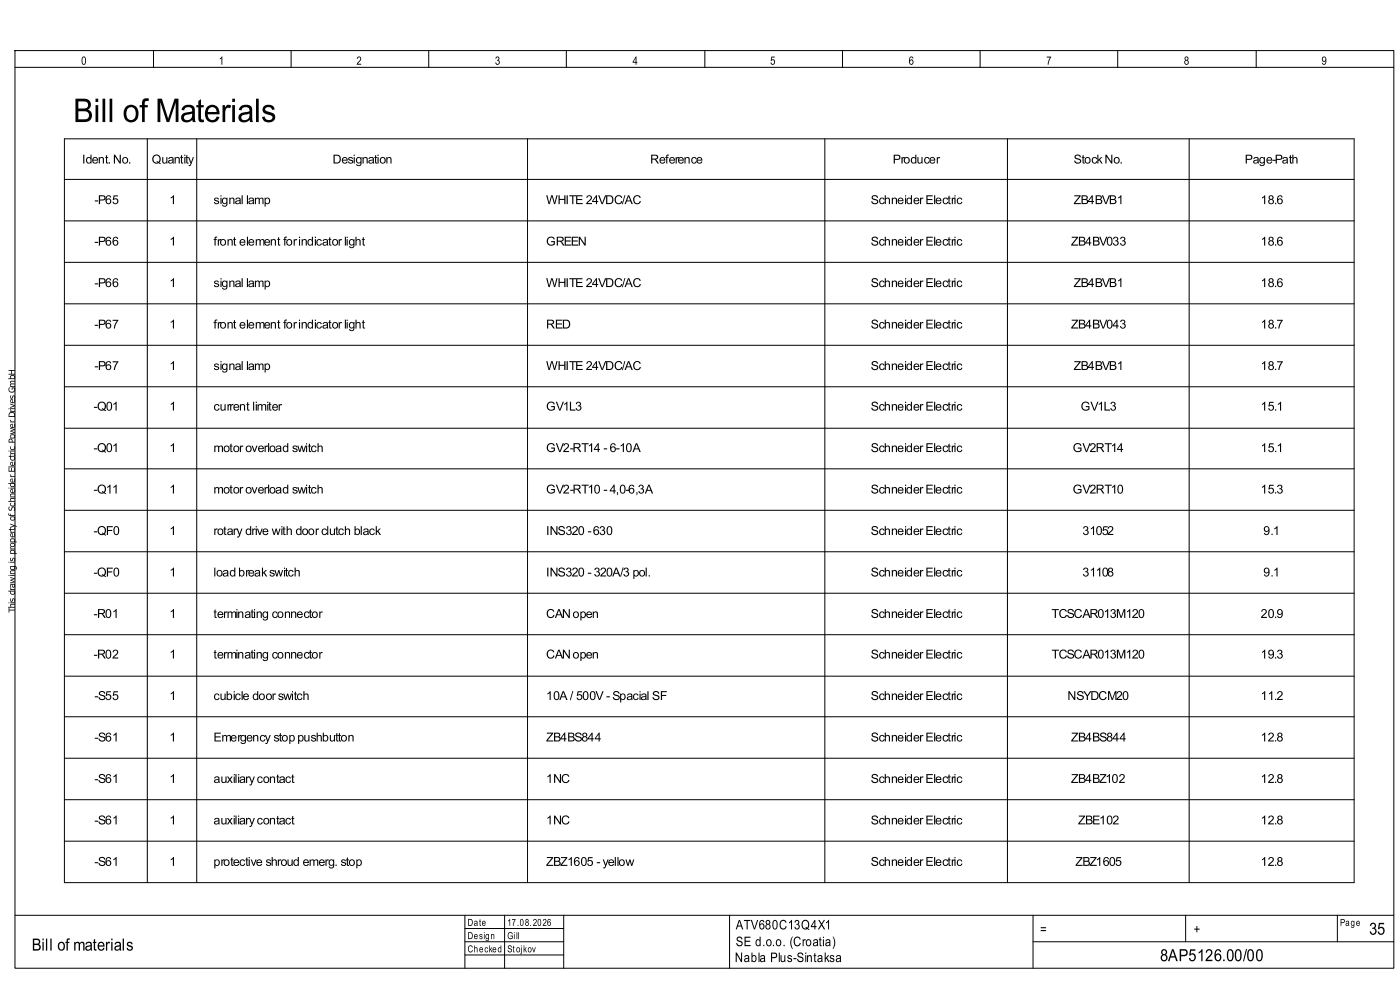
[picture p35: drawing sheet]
<svg xmlns="http://www.w3.org/2000/svg" width="420mm" height="297mm" viewBox="0 0 420 297" stroke-linecap="round" stroke-linejoin="round" font-family="sans-serif">
<defs><g id="words">
<text font-size="9.8" x="22" y="36.6">Bill of Materials</text>
<g font-size="5">
<text x="410.6" y="280.3">35</text>
<text x="9.5" y="285">Bill of materials</text>
<text x="347.9" y="288.2">8AP5126.00/00</text>
</g>
<g font-size="4">
<text x="220.7" y="278.7">ATV680C13Q4X1</text>
<text x="311.9" y="280">=</text>
<text x="358" y="280">+</text>
<text x="220.7" y="283.7">SE d.o.o. (Croatia)</text>
<text x="220.4" y="288.5">Nabla Plus-Sintaksa</text>
</g>
<g font-size="3.7">
<text x="24.6" y="49">Ident.No.</text>
<text x="45.5" y="49">Quantity</text>
<text x="99.7" y="49">Designation</text>
<text x="195" y="49">Reference</text>
<text x="267.8" y="49">Producer</text>
<text x="322" y="49">StockNo.</text>
<text x="373.3" y="49">Page-Path</text>
<text x="28.3" y="61.2">-P65</text>
<text x="50.8" y="61.2">1</text>
<text x="64" y="61.2">signal lamp</text>
<text x="163.8" y="61.2">WHITE 24VDC/AC</text>
<text x="261.1" y="61.2">SchneiderElectric</text>
<text x="322" y="61.2">ZB4BVB1</text>
<text x="378.1" y="61.2">18.6</text>
<text x="28.3" y="73.6">-P66</text>
<text x="50.8" y="73.6">1</text>
<text x="64" y="73.6">front element forindicatorlight</text>
<text x="163.8" y="73.6">GREEN</text>
<text x="261.1" y="73.6">SchneiderElectric</text>
<text x="321.2" y="73.6">ZB4BV033</text>
<text x="378.1" y="73.6">18.6</text>
<text x="28.3" y="86.1">-P66</text>
<text x="50.8" y="86.1">1</text>
<text x="64" y="86.1">signal lamp</text>
<text x="163.8" y="86.1">WHITE 24VDC/AC</text>
<text x="261.1" y="86.1">SchneiderElectric</text>
<text x="322" y="86.1">ZB4BVB1</text>
<text x="378.1" y="86.1">18.6</text>
<text x="28.3" y="98.5">-P67</text>
<text x="50.8" y="98.5">1</text>
<text x="64" y="98.5">front element forindicatorlight</text>
<text x="163.8" y="98.5">RED</text>
<text x="261.1" y="98.5">SchneiderElectric</text>
<text x="321.2" y="98.5">ZB4BV043</text>
<text x="378.1" y="98.5">18.7</text>
<text x="28.3" y="110.9">-P67</text>
<text x="50.8" y="110.9">1</text>
<text x="64" y="110.9">signal lamp</text>
<text x="163.8" y="110.9">WHITE 24VDC/AC</text>
<text x="261.1" y="110.9">SchneiderElectric</text>
<text x="322" y="110.9">ZB4BVB1</text>
<text x="378.1" y="110.9">18.7</text>
<text x="28" y="123.1">-Q01</text>
<text x="50.8" y="123.1">1</text>
<text x="64" y="123.1">current limiter</text>
<text x="163.8" y="123.1">GV1L3</text>
<text x="261.1" y="123.1">SchneiderElectric</text>
<text x="324.1" y="123.1">GV1L3</text>
<text x="378.1" y="123.1">15.1</text>
<text x="28" y="135.6">-Q01</text>
<text x="50.8" y="135.6">1</text>
<text x="64" y="135.6">motoroverload switch</text>
<text x="163.8" y="135.6">GV2-RT14 -6-10A</text>
<text x="261.1" y="135.6">SchneiderElectric</text>
<text x="321.7" y="135.6">GV2RT14</text>
<text x="378.1" y="135.6">15.1</text>
<text x="28" y="148">-Q11</text>
<text x="50.8" y="148">1</text>
<text x="64" y="148">motoroverload switch</text>
<text x="163.8" y="148">GV2-RT10 -4,0-6,3A</text>
<text x="261.1" y="148">SchneiderElectric</text>
<text x="321.7" y="148">GV2RT10</text>
<text x="378.1" y="148">15.3</text>
<text x="28" y="160.4">-QF0</text>
<text x="50.8" y="160.4">1</text>
<text x="64" y="160.4">rotary drive with doorclutch black</text>
<text x="163.8" y="160.4">INS320 -630</text>
<text x="261.1" y="160.4">SchneiderElectric</text>
<text x="324.6" y="160.4">31052</text>
<text x="378.9" y="160.4">9.1</text>
<text x="28" y="172.9">-QF0</text>
<text x="50.8" y="172.9">1</text>
<text x="64" y="172.9">loadbreakswitch</text>
<text x="163.8" y="172.9">INS320 -320A/3 pol.</text>
<text x="261.1" y="172.9">SchneiderElectric</text>
<text x="324.6" y="172.9">31108</text>
<text x="378.9" y="172.9">9.1</text>
<text x="28" y="185.3">-R01</text>
<text x="50.8" y="185.3">1</text>
<text x="64" y="185.3">terminating connector</text>
<text x="163.8" y="185.3">CANopen</text>
<text x="261.1" y="185.3">SchneiderElectric</text>
<text x="315.4" y="185.3">TCSCAR013M120</text>
<text x="378.1" y="185.3">20.9</text>
<text x="28" y="197.5">-R02</text>
<text x="50.8" y="197.5">1</text>
<text x="64" y="197.5">terminating connector</text>
<text x="163.8" y="197.5">CANopen</text>
<text x="261.1" y="197.5">SchneiderElectric</text>
<text x="315.4" y="197.5">TCSCAR013M120</text>
<text x="378.1" y="197.5">19.3</text>
<text x="28.3" y="209.9">-S55</text>
<text x="50.8" y="209.9">1</text>
<text x="64" y="209.9">cubicle doorswitch</text>
<text x="163.8" y="209.9">10A / 500V -Spacial SF</text>
<text x="261.1" y="209.9">SchneiderElectric</text>
<text x="320.1" y="209.9">NSYDCM20</text>
<text x="378.1" y="209.9">11.2</text>
<text x="28.3" y="222.3">-S61</text>
<text x="50.8" y="222.3">1</text>
<text x="64" y="222.3">Emergency stoppushbutton</text>
<text x="163.8" y="222.3">ZB4BS844</text>
<text x="261.1" y="222.3">SchneiderElectric</text>
<text x="321.2" y="222.3">ZB4BS844</text>
<text x="378.1" y="222.3">12.8</text>
<text x="28.3" y="234.8">-S61</text>
<text x="50.8" y="234.8">1</text>
<text x="64" y="234.8">auxiliarycontact</text>
<text x="163.8" y="234.8">1NC</text>
<text x="261.1" y="234.8">SchneiderElectric</text>
<text x="321.2" y="234.8">ZB4BZ102</text>
<text x="378.1" y="234.8">12.8</text>
<text x="28.3" y="247.2">-S61</text>
<text x="50.8" y="247.2">1</text>
<text x="64" y="247.2">auxiliarycontact</text>
<text x="163.8" y="247.2">1NC</text>
<text x="261.1" y="247.2">SchneiderElectric</text>
<text x="323.3" y="247.2">ZBE102</text>
<text x="378.1" y="247.2">12.8</text>
<text x="28.3" y="259.6">-S61</text>
<text x="50.8" y="259.6">1</text>
<text x="64" y="259.6">protective shroud emerg. stop</text>
<text x="163.8" y="259.6">ZBZ1605 -yellow</text>
<text x="261.1" y="259.6">SchneiderElectric</text>
<text x="322.5" y="259.6">ZBZ1605</text>
<text x="378.1" y="259.6">12.8</text>
</g>
<g font-size="3.4">
<text x="24.3" y="19.4">0</text>
<text x="65.6" y="19.4">1</text>
<text x="106.9" y="19.4">2</text>
<text x="148.4" y="19.4">3</text>
<text x="189.7" y="19.4">4</text>
<text x="231" y="19.4">5</text>
<text x="272.5" y="19.4">6</text>
<text x="313.8" y="19.4">7</text>
<text x="355.1" y="19.4">8</text>
<text x="396.3" y="19.4">9</text>
</g>
<g font-size="2.9">
<text x="140.2" y="277.6">Date</text>
<text x="140.2" y="281.6">Design</text>
<text x="152.1" y="277.6">17.08.2026</text>
<text x="152.1" y="281.6">Gill</text>
<text x="401.9" y="277.6">Page</text>
<text x="140.2" y="285.6">Checked</text>
<text x="152.1" y="285.6">Stojkov</text>
</g>
<text font-size="2.6" x="4.5" y="183.7" transform="rotate(-90 4.5 183.7)">This drawing is property of Schneider Electric Power Drives GmbH</text>
</g></defs>
<g fill="none" stroke="#000" stroke-width=".3">
<path d="M4.5 15.2h413.5v275.1h-413.5zM46 15.2v5M87.3 15.2v5M128.6 15.2v5M169.9 15.2v5M211.4 15.2v5M252.7 15.2v5M294 15.2v5M335.2 15.2v5M376.8 15.2v5M4.5 20.2h413.5M19.3 41.6h386.8v223.1h-386.8z"/>
<path d="M19.3 53.8h386.8M44.2 41.6v223.1M59 41.6v223.1M158.2 41.6v223.1M247.4 41.6v223.1M302.2 41.6v223.1M356.7 41.6v223.1M19.3 66.2h386.8M19.3 78.7h386.8M19.3 91.1h386.8M19.3 103.5h386.8M19.3 116h386.8"/>
<path d="M19.3 128.4h386.8M19.3 140.6h386.8M19.3 153h386.8M19.3 165.5h386.8M19.3 177.9h386.8M19.3 190.3h386.8M19.3 202.8h386.8M19.3 214.9h386.8M19.3 227.4h386.8M19.3 239.8h386.8M19.3 252.2h386.8M4.5 274.5h413.5"/>
<path d="M139.4 274.5v15.8M139.4 278.4h29.7M151.3 274.5v15.8M169.1 274.5v15.8M218.8 274.5v15.8M309.8 274.5v15.8M355.6 274.5v7.9M401.1 274.5v7.9M139.4 282.4h29.7M139.4 286.4h29.7M309.8 282.4h108.2"/>
</g>
<use href="#words"/>
</svg>
